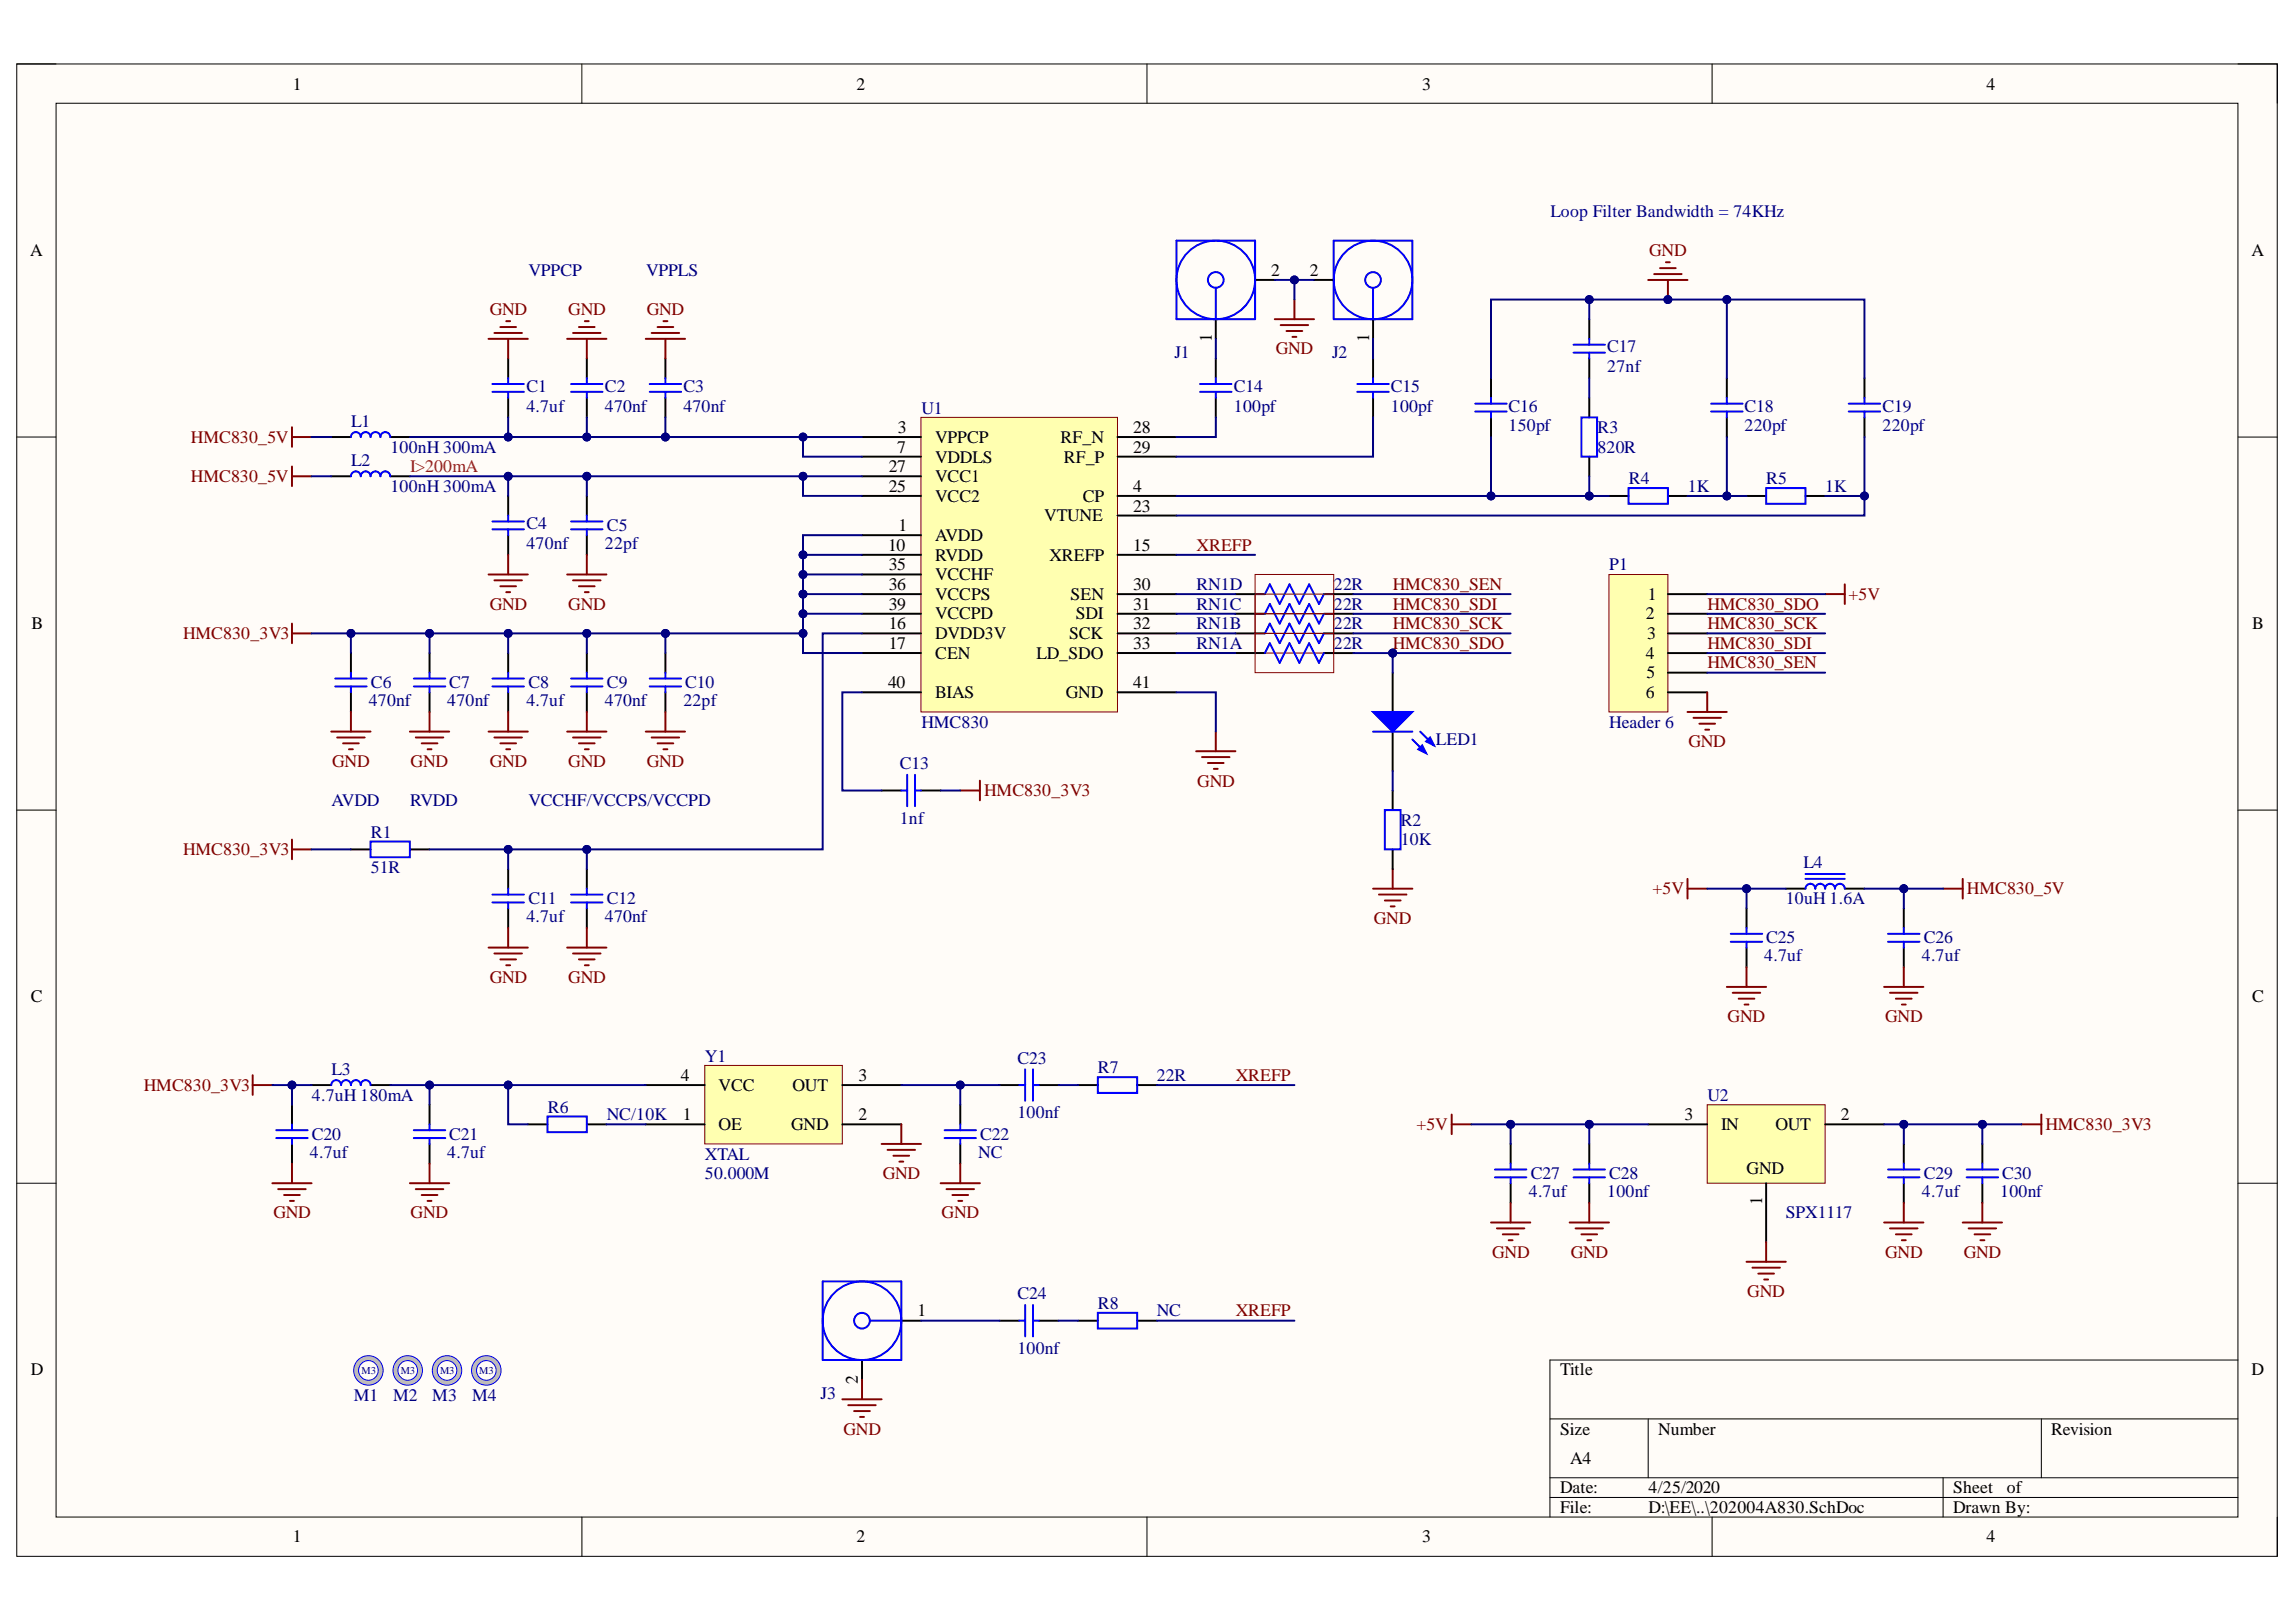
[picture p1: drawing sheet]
<svg xmlns="http://www.w3.org/2000/svg" width="297mm" height="210mm" viewBox="0 0 297 210" stroke-linecap="round" stroke-linejoin="round" font-family="sans-serif">
<defs><g id="words">
<g font-size="2.3">
<text x="37.9" y="11.6">1</text>
<text x="110.8" y="11.6">2</text>
<text x="184" y="11.6">3</text>
<text x="257" y="11.6">4</text>
<text x="3.9" y="33.1">A</text>
<text x="164.5" y="35.7">2</text>
<text x="169.5" y="35.7">2</text>
<text x="291.3" y="33.1">A</text>
<text x="156.8" y="44.2" transform="rotate(-90 156.8 44.2)">1</text>
<text x="177.1" y="44.2" transform="rotate(-90 177.1 44.2)">1</text>
<text x="116.1" y="58.6">7</text>
<text x="116.2" y="56.1">3</text>
<text x="121" y="57.3">VPPCP</text>
<text x="121" y="59.9">VDDLS</text>
<text x="137.2" y="57.3">RF_N</text>
<text x="137.6" y="59.9">RF_P</text>
<text x="146.6" y="56.1">28</text>
<text x="146.6" y="58.6">29</text>
<text x="115" y="63.7">25</text>
<text x="115" y="61.1">27</text>
<text x="121" y="64.9">VCC2</text>
<text x="121" y="62.4">VCC1</text>
<text x="140.1" y="64.9">CP</text>
<text x="146.6" y="63.7">4</text>
<text x="114.9" y="71.3">10</text>
<text x="116.2" y="68.7">1</text>
<text x="121" y="70">AVDD</text>
<text x="135.1" y="67.5">VTUNE</text>
<text x="146.6" y="66.2">23</text>
<text x="146.6" y="71.3">15</text>
<text x="115" y="73.8">35</text>
<text x="115" y="76.3">36</text>
<text x="121" y="72.5">RVDD</text>
<text x="121" y="75.1">VCCHF</text>
<text x="121" y="77.6">VCCPS</text>
<text x="135.8" y="72.5">XREFP</text>
<text x="138.5" y="77.6">SEN</text>
<text x="146.6" y="76.3">30</text>
<text x="213.2" y="77.6">1</text>
<text x="4.1" y="81.4">B</text>
<text x="115" y="81.4">16</text>
<text x="115" y="84">17</text>
<text x="115" y="78.9">39</text>
<text x="121" y="82.7">DVDD3V</text>
<text x="121" y="80.1">VCCPD</text>
<text x="138.3" y="82.7">SCK</text>
<text x="139.2" y="80.1">SDI</text>
<text x="146.6" y="78.9">31</text>
<text x="146.6" y="81.4">32</text>
<text x="146.6" y="84">33</text>
<text x="212.9" y="80.1">2</text>
<text x="213.1" y="82.7">3</text>
<text x="291.4" y="81.4">B</text>
<text x="114.9" y="89">40</text>
<text x="121" y="85.2">CEN</text>
<text x="134.1" y="85.2">LD_SDO</text>
<text x="146.6" y="89">41</text>
<text x="212.9" y="85.2">4</text>
<text x="213" y="87.8">5</text>
<text x="121" y="90.3">BIAS</text>
<text x="137.9" y="90.3">GND</text>
<text x="212.9" y="90.3">6</text>
<text x="4" y="129.7">C</text>
<text x="291.4" y="129.7">C</text>
<text x="88.1" y="139.9">4</text>
<text x="93" y="141.2">VCC</text>
<text x="102.5" y="141.2">OUT</text>
<text x="111.1" y="139.9">3</text>
<text x="88.3" y="145">1</text>
<text x="93" y="146.3">OE</text>
<text x="102.4" y="146.3">GND</text>
<text x="111.1" y="145">2</text>
<text x="217.9" y="145">3</text>
<text x="222.7" y="146.3">IN</text>
<text x="229.7" y="146.3">OUT</text>
<text x="238.1" y="145">2</text>
<text x="226" y="151.9">GND</text>
<text x="228" y="156" transform="rotate(-90 228 156)">1</text>
<text x="118.7" y="170.4">1</text>
<text x="4" y="178">D</text>
<text x="111" y="179.1" transform="rotate(-90 111 179.1)">2</text>
<text x="201.9" y="178">Title</text>
<text x="291.3" y="178">D</text>
<text x="201.9" y="185.7">Size</text>
<text x="214.5" y="185.7">Number</text>
<text x="265.4" y="185.7">Revision</text>
<text x="203.1" y="189.5">A4</text>
<text x="201.9" y="193.3">Date:</text>
<text x="201.9" y="195.8">File:</text>
<text x="213.3" y="193.3">4/25/2020</text>
<text x="213.3" y="195.8">D:\EE\..\202004A830.SchDoc</text>
<text x="252.7" y="193.3">Sheet</text>
<text x="252.7" y="195.8">Drawn By:</text>
<text x="259.6" y="193.3">of</text>
<text x="37.9" y="199.6">1</text>
<text x="110.8" y="199.6">2</text>
<text x="184" y="199.6">3</text>
<text x="257" y="199.6">4</text>
</g>
<g font-size="2.3" fill="#000080">
<text x="200.6" y="28.1">Loop Filter Bandwidth = 74KHz</text>
<text x="68.4" y="35.7">VPPCP</text>
<text x="83.6" y="35.7">VPPLS</text>
<text x="151.9" y="46.3">J1</text>
<text x="172.3" y="46.3">J2</text>
<text x="207.9" y="45.6">C17</text>
<text x="68.1" y="53.3">4.7uf</text>
<text x="68.1" y="50.7">C1</text>
<text x="78.3" y="53.3">470nf</text>
<text x="78.3" y="50.7">C2</text>
<text x="88.4" y="53.3">470nf</text>
<text x="88.4" y="50.7">C3</text>
<text x="119.2" y="53.5">U1</text>
<text x="159.6" y="53.3">100pf</text>
<text x="159.6" y="50.7">C14</text>
<text x="179.9" y="53.3">100pf</text>
<text x="179.9" y="50.7">C15</text>
<text x="195.2" y="53.3">C16</text>
<text x="207.9" y="48.1">27nf</text>
<text x="225.7" y="53.3">C18</text>
<text x="243.6" y="53.3">C19</text>
<text x="45.4" y="55.3">L1</text>
<text x="50.5" y="58.6">100nH 300mA</text>
<text x="195.2" y="55.8">150pf</text>
<text x="206.7" y="58.6">820R</text>
<text x="206.7" y="56.1">R3</text>
<text x="225.7" y="55.8">220pf</text>
<text x="243.6" y="55.8">220pf</text>
<text x="45.4" y="60.4">L2</text>
<text x="50.5" y="63.7">100nH 300mA</text>
<text x="210.7" y="62.6">R4</text>
<text x="218.3" y="63.7">1K</text>
<text x="228.5" y="62.6">R5</text>
<text x="236.1" y="63.7">1K</text>
<text x="68.1" y="71">470nf</text>
<text x="68.1" y="68.5">C4</text>
<text x="78.3" y="71">22pf</text>
<text x="78.5" y="68.7">C5</text>
<text x="154.8" y="76.3">RN1D</text>
<text x="172.6" y="76.3">22R</text>
<text x="208.2" y="73.8">P1</text>
<text x="154.8" y="78.9">RN1C</text>
<text x="154.8" y="81.4">RN1B</text>
<text x="154.8" y="84">RN1A</text>
<text x="172.6" y="78.9">22R</text>
<text x="172.6" y="81.4">22R</text>
<text x="172.6" y="84">22R</text>
<text x="48" y="89">C6</text>
<text x="58.1" y="89">C7</text>
<text x="68.4" y="89">C8</text>
<text x="78.5" y="89">C9</text>
<text x="88.7" y="89">C10</text>
<text x="47.7" y="91.3">470nf</text>
<text x="57.9" y="91.3">470nf</text>
<text x="68.1" y="91.3">4.7uf</text>
<text x="78.3" y="91.3">470nf</text>
<text x="88.4" y="91.3">22pf</text>
<text x="119.2" y="94.2">HMC830</text>
<text x="208.2" y="94.2">Header 6</text>
<text x="116.4" y="99.5">C13</text>
<text x="185.8" y="96.5">LED1</text>
<text x="42.9" y="104.3">AVDD</text>
<text x="53" y="104.3">RVDD</text>
<text x="68.4" y="104.3">VCCHF/VCCPS/VCCPD</text>
<text x="116.4" y="106.6">1nf</text>
<text x="181.2" y="106.9">R2</text>
<text x="48" y="113">51R</text>
<text x="48" y="108.4">R1</text>
<text x="181.2" y="109.4">10K</text>
<text x="233.3" y="112.3">L4</text>
<text x="68.1" y="119.3">4.7uf</text>
<text x="68.4" y="117">C11</text>
<text x="78.3" y="119.3">470nf</text>
<text x="78.5" y="117">C12</text>
<text x="231" y="117">10uH 1.6A</text>
<text x="228.2" y="124.4">4.7uf</text>
<text x="228.5" y="122.1">C25</text>
<text x="248.6" y="124.4">4.7uf</text>
<text x="248.9" y="122.1">C26</text>
<text x="91.2" y="137.4">Y1</text>
<text x="131.6" y="137.6">C23</text>
<text x="40.4" y="142.5">4.7uH 180mA</text>
<text x="42.9" y="139.2">L3</text>
<text x="70.9" y="144">R6</text>
<text x="142" y="138.9">R7</text>
<text x="149.7" y="139.9">22R</text>
<text x="220.9" y="142.5">U2</text>
<text x="40.1" y="149.8">4.7uf</text>
<text x="40.4" y="147.5">C20</text>
<text x="57.9" y="149.8">4.7uf</text>
<text x="58.1" y="147.5">C21</text>
<text x="78.5" y="145">NC/10K</text>
<text x="126.6" y="149.8">NC</text>
<text x="126.8" y="147.5">C22</text>
<text x="131.6" y="144.7">100nf</text>
<text x="91.2" y="152.6">50.000M</text>
<text x="91.2" y="150.1">XTAL</text>
<text x="197.8" y="154.9">4.7uf</text>
<text x="198" y="152.6">C27</text>
<text x="207.9" y="154.9">100nf</text>
<text x="208.2" y="152.6">C28</text>
<text x="248.6" y="154.9">4.7uf</text>
<text x="248.9" y="152.6">C29</text>
<text x="258.8" y="154.9">100nf</text>
<text x="259" y="152.6">C30</text>
<text x="231" y="157.7">SPX1117</text>
<text x="131.6" y="168.1">C24</text>
<text x="142" y="169.3">R8</text>
<text x="149.7" y="170.4">NC</text>
<text x="131.6" y="175.2">100nf</text>
<text x="45.8" y="181.3">M1</text>
<text x="50.8" y="181.3">M2</text>
<text x="55.9" y="181.3">M3</text>
<text x="61.1" y="181.3">M4</text>
<text x="106.2" y="181.1">J3</text>
</g>
<g font-size="2.3" fill="#800000">
<text x="213.4" y="33.1">GND</text>
<text x="63.4" y="40.8">GND</text>
<text x="73.5" y="40.8">GND</text>
<text x="83.7" y="40.8">GND</text>
<text x="165.1" y="45.8">GND</text>
<text x="24.7" y="57.3">HMC830_5V</text>
<text x="24.7" y="62.4">HMC830_5V</text>
<text x="154.8" y="71.3">XREFP</text>
<text x="180.2" y="76.3">HMC830_SEN</text>
<text x="239.2" y="77.6">+5V</text>
<text x="23.7" y="82.7">HMC830_3V3</text>
<text x="63.4" y="78.9">GND</text>
<text x="73.5" y="78.9">GND</text>
<text x="180.2" y="78.9">HMC830_SDI</text>
<text x="180.2" y="81.4">HMC830_SCK</text>
<text x="180.2" y="84">HMC830_SDO</text>
<text x="220.9" y="78.9">HMC830_SDO</text>
<text x="220.9" y="81.4">HMC830_SCK</text>
<text x="220.9" y="84">HMC830_SDI</text>
<text x="220.9" y="86.5">HMC830_SEN</text>
<text x="43" y="99.3">GND</text>
<text x="53.1" y="99.3">GND</text>
<text x="63.4" y="99.3">GND</text>
<text x="73.5" y="99.3">GND</text>
<text x="83.7" y="99.3">GND</text>
<text x="154.9" y="101.8">GND</text>
<text x="218.4" y="96.7">GND</text>
<text x="127.3" y="103.1">HMC830_3V3</text>
<text x="23.7" y="110.7">HMC830_3V3</text>
<text x="177.7" y="119.5">GND</text>
<text x="213.8" y="115.7">+5V</text>
<text x="254.5" y="115.7">HMC830_5V</text>
<text x="63.4" y="127.2">GND</text>
<text x="73.5" y="127.2">GND</text>
<text x="223.5" y="132.2">GND</text>
<text x="243.9" y="132.2">GND</text>
<text x="18.6" y="141.2">HMC830_3V3</text>
<text x="159.9" y="139.9">XREFP</text>
<text x="183.2" y="146.3">+5V</text>
<text x="264.6" y="146.3">HMC830_3V3</text>
<text x="114.2" y="152.6">GND</text>
<text x="35.4" y="157.7">GND</text>
<text x="53.1" y="157.7">GND</text>
<text x="121.8" y="157.7">GND</text>
<text x="193.1" y="162.7">GND</text>
<text x="203.2" y="162.7">GND</text>
<text x="226" y="167.8">GND</text>
<text x="243.9" y="162.7">GND</text>
<text x="254" y="162.7">GND</text>
<text x="159.9" y="170.4">XREFP</text>
<text x="109.1" y="185.7">GND</text>
</g>
<text font-size="2.3" fill="#f00" x="53" y="61.1">I&gt;200mA</text>
<g font-size="1.4" fill="#000080">
<text x="46.8" y="177.8">M3</text>
<text x="51.9" y="177.8">M3</text>
<text x="56.9" y="177.8">M3</text>
<text x="62" y="177.8">M3</text>
</g>
</g></defs>
<path d="M2.2 8.3h292.4v193.1h-292.4z" fill-rule="evenodd" fill="#fffcf8"/>
<path d="M2.2 8.3h292.4v193.1h-292.4z" fill="none" stroke="#000" stroke-width=".13"/>
<path d="M7.3 13.4h282.2v182.9h-282.2z" fill-rule="evenodd" fill="#fffcf8"/>
<g fill="none" stroke="#000" stroke-width=".13">
<path d="M2.2 8.3h5.1M7.3 13.4h282.2v182.9h-282.2zM75.3 8.3v5.1M148.4 8.3v5.1M221.5 8.3v5.1M289.5 8.3h5.1v5.1M2.2 56.6h5.1M289.5 56.6h5.1M2.2 104.8h5.1M289.5 104.8h5.1M2.2 153.1h5.1M289.5 153.1h5.1"/>
<path d="M289.5 176h-89v20.3M75.3 196.3v5.1M148.4 196.3v5.1M200.5 183.6h89M200.5 191.2h89M200.5 193.8h89M213.2 183.6v7.6M221.5 196.3v5.1M251.4 191.2v5.1M264.1 183.6v7.6M294.6 196.3v5.1"/>
</g>
<g fill="none" stroke="#000" stroke-width=".25">
<path d="M162.4 36.2h2.5M170 36.2h2.5M42.9 56.6h2.5M50.5 56.6h2.5M65.7 46.4v2.5M65.7 51.5v2.5M75.9 46.4v2.5M75.9 51.5v2.5M86.1 46.4v2.5M86.1 51.5v2.5M157.3 41.3v2.5M157.3 46.4v2.5"/>
<path d="M157.3 51.5v2.5M177.6 41.3v2.5M177.6 46.4v2.5M177.6 51.5v2.5M42.9 61.6h2.5M50.5 61.6h2.5M65.7 64.2v2.5M65.7 69.3v2.5M75.9 64.2v2.5M75.9 69.3v2.5M45.4 84.5v2.6M45.4 89.6v2.5"/>
<path d="M55.6 84.5v2.6M55.6 89.6v2.5M65.7 84.5v2.6M65.7 89.6v2.5M75.9 84.5v2.6M75.9 89.6v2.5M86.1 84.5v2.6M86.1 89.6v2.5M180.2 87.1v5M180.2 94.7v5.1M45.4 109.9h2.5M53 109.9h2.6"/>
<path d="M65.7 112.5v2.5M65.7 117.5v2.6M75.9 112.5v2.5M75.9 117.5v2.6M114.1 102.3h2.5M119.1 102.3h2.6M180.2 102.3v2.5M180.2 109.9v2.6"/>
</g>
<g fill="none" stroke="#00f" stroke-width=".25">
<path d="M152.2 31.1h10.2v10.2h-10.2zM157.3 37.2v4.1M172.5 31.1h10.2v10.2h-10.2zM177.6 37.2v4.1M45.4 56.6a.64 .64 0 0 1 .6-.7 .64 .64 0 0 1 .7 .7 .63 .63 0 0 1 .6-.7 .63 .63 0 0 1 .6 .7 .64 .64 0 0 1 .7-.7 .64 .64 0 0 1 .6 .7 .63 .63 0 0 1 .6-.7 .63 .63 0 0 1 .7 .7M63.7 50.7h4.1M63.7 49.7h4.1M65.7 48.9v.8M65.7 50.7v.8M73.9 50.7h4M73.9 49.7h4M75.9 48.9v.8"/>
<path d="M75.9 50.7v.8M84.1 50.7h4M84.1 49.7h4M86.1 48.9v.8M86.1 50.7v.8M155.3 50.7h4M155.3 49.7h4M157.3 48.9v.8M157.3 50.7v.8M175.6 50.7h4.1M175.6 49.7h4.1M177.6 48.9v.8"/>
<path d="M177.6 50.7v.8M45.4 61.6a.64 .64 0 0 1 .6-.6 .64 .64 0 0 1 .7 .6 .63 .63 0 0 1 .6-.6 .63 .63 0 0 1 .6 .6 .64 .64 0 0 1 .7-.6 .64 .64 0 0 1 .6 .6 .63 .63 0 0 1 .6-.6 .63 .63 0 0 1 .7 .6M63.7 67.5h4.1M63.7 68.5h4.1M65.7 66.7v.8M65.7 68.5v.8M73.9 67.5h4M73.9 68.5h4M75.9 66.7v.8M75.9 68.5v.8M43.4 87.8h4M43.4 88.8h4"/>
<path d="M45.4 87.1v.7M45.4 88.8v.8M53.5 87.8h4.1M53.5 88.8h4.1M55.6 87.1v.7M55.6 88.8v.8M63.7 87.8h4.1M63.7 88.8h4.1M65.7 87.1v.7M65.7 88.8v.8M73.9 87.8h4M73.9 88.8h4"/>
<path d="M75.9 87.1v.7M75.9 88.8v.8M84.1 87.8h4M84.1 88.8h4M86.1 87.1v.7M86.1 88.8v.8M47.9 108.9h5.1v2h-5.1zM63.7 115.8h4.1M63.7 116.8h4.1M65.7 115v.8M65.7 116.8v.7M73.9 115.8h4"/>
<path d="M73.9 116.8h4M75.9 115v.8M75.9 116.8v.7M116.6 102.3h.8M117.4 100.3v4M118.4 100.3v4M118.4 102.3h.7M179.2 104.8h2v5.1h-2z"/>
<circle cx="157.3" cy="36.2" r="1.02"/>
<circle cx="157.3" cy="36.2" r="5.1"/>
<circle cx="177.6" cy="36.2" r="5.1"/>
<circle cx="177.6" cy="36.2" r="1.01"/>
</g>
<g fill="none" stroke="#800000" stroke-width=".25">
<path d="M167.5 38.8v2.5M37.8 55.3v2.5M37.8 56.6h2.5M63.2 43.8h5.1M64 43.1h3.5M64.7 42.3h2.1M65.5 41.6h.5M65.7 43.8v2.6M73.4 43.8h5.1M74.1 43.1h3.6M74.9 42.3h2M75.7 41.6h.5"/>
<path d="M75.9 43.8v2.6M83.5 43.8h5.1M84.3 43.1h3.6M85.1 42.3h2M85.8 41.6h.5M86.1 43.8v2.6M164.9 41.3h5.1M165.7 42.1h3.5M166.4 42.8h2.1M167.2 43.6h.5M37.8 60.4v2.5M37.8 61.6h2.5"/>
<path d="M63.2 74.3h5.1M64 75.1h3.5M64.7 75.9h2.1M65.5 76.6h.5M65.7 71.8v2.5M73.4 74.3h5.1M74.1 75.1h3.6M74.9 75.9h2M75.7 76.6h.5M75.9 71.8v2.5M37.8 80.7v2.5M37.8 82h2.5"/>
<path d="M42.9 94.7h5M43.6 95.4h3.6M44.4 96.2h2M45.1 97h.6M45.4 92.1v2.6M53 94.7h5.1M53.8 95.4h3.6M54.6 96.2h2M55.3 97h.5M55.6 92.1v2.6M63.2 94.7h5.1M64 95.4h3.5"/>
<path d="M64.7 96.2h2.1M65.5 97h.5M65.7 92.1v2.6M73.4 94.7h5.1M74.1 95.4h3.6M74.9 96.2h2M75.7 97h.5M75.9 92.1v2.6M83.5 94.7h5.1M84.3 95.4h3.6M85.1 96.2h2M85.8 97h.5"/>
<path d="M86.1 92.1v2.6M154.7 97.2h5.1M155.5 98h3.6M156.3 98.7h2M157 99.5h.5M157.3 94.7v2.5M37.8 108.7v2.5M37.8 109.9h2.5M124.2 102.3h2.6M126.8 101v2.6M177.6 115h5.1M178.4 115.8h3.6"/>
<path d="M179.2 116.5h2M179.9 117.3h.5M180.2 112.5v2.5M63.2 122.6h5.1M64 123.4h3.5M64.7 124.2h2.1M65.5 124.9h.5M65.7 120.1v2.5M73.4 122.6h5.1M74.1 123.4h3.6M74.9 124.2h2M75.7 124.9h.5"/>
<path d="M75.9 120.1v2.5"/>
</g>
<path d="M177.6 92.1h5.1l-2.5 2.6z" fill="#00f"/>
<path d="M177.6 92.1h5.1l-2.5 2.6zM182.7 95.7l1.8 1.8M183.7 94.7l1.8 1.8" fill="none" stroke="#00f" stroke-width=".25"/>
<path d="M183.5 97l.5-.5 .5 1z" fill="#00f"/>
<path d="M183.5 97l.5-.5 .5 1z" fill="none" stroke="#00f" stroke-width=".25"/>
<path d="M184.5 95.9l.5-.5 .5 1.1z" fill="#00f"/>
<path d="M190.9 52.2h4M190.9 53.3h4M192.9 51.5v.7M192.9 53.3v.7M203.6 44.6h4M203.6 45.6h4M204.6 54h2v5.1h-2zM205.6 43.8v.8M205.6 45.6v.8M177.6 94.7h5.1M184.5 95.9l.5-.5 .5 1.1z" fill="none" stroke="#00f" stroke-width=".25"/>
<path d="M192.9 48.9v2.6M192.9 54v2.6M205.6 41.3v2.5M205.6 46.4v2.5M205.6 51.5v2.5M205.6 59.1v2.5" fill="none" stroke="#000" stroke-width=".25"/>
<path d="M213.2 36.2h5.1M214 35.5h3.6M214.8 34.7h2M215.5 33.9h.5M215.8 36.2v2.6" fill="none" stroke="#800000" stroke-width=".25"/>
<circle cx="215.8" cy="38.8" r=".51" fill="#000080"/>
<circle cx="215.8" cy="38.8" r=".51" fill="none" stroke="#000080" stroke-width=".13"/>
<path d="M223.4 48.9v2.6M223.4 54v2.6M241.2 48.9v2.6M241.2 54v2.6M208.2 64.2h2.5M215.8 64.2h2.5M226 64.2h2.5M233.6 64.2h2.5" fill="none" stroke="#000" stroke-width=".25"/>
<path d="M221.4 52.2h4M221.4 53.3h4M223.4 51.5v.7M223.4 53.3v.7M239.2 52.2h4M239.2 53.3h4M241.2 51.5v.7M241.2 53.3v.7M210.7 63.2h5.1v2h-5.1zM228.5 63.2h5.1v2h-5.1z" fill="none" stroke="#00f" stroke-width=".25"/>
<path d="M218.3 115h2.6M218.3 113.7v2.6M251.4 115h2.5M253.9 113.7v2.6" fill="none" stroke="#800000" stroke-width=".25"/>
<path d="M91.2 137.9h17.8v10.1h-17.8z" fill-rule="evenodd" fill="#ffffb0"/>
<path d="M91.2 137.9h17.8v10.1h-17.8z" fill="none" stroke="#800000" stroke-width=".13"/>
<g fill="none" stroke="#000" stroke-width=".25">
<path d="M226 117.5v2.6M231 115h2.6M238.7 115h2.5M246.3 117.5v2.6M226 122.6v2.6M246.3 122.6v2.6M37.8 143v2.5M37.8 148v2.6M40.3 140.4h2.6M47.9 140.4h2.6M55.6 143v2.5M55.6 148v2.6"/>
<path d="M68.3 145.5h2.5M75.9 145.5h2.6M83.5 145.5h7.7M83.5 140.4h7.7M109 145.5h7.6M109 140.4h7.6M124.2 143v2.5M124.2 148v2.6M129.3 140.4h2.6M134.4 140.4h2.5M139.5 140.4h2.5M147.1 140.4h2.6"/>
<path d="M111.5 176v2.5M116.6 170.9h2.5M129.3 170.9h2.6M134.4 170.9h2.5M139.5 170.9h2.5M147.1 170.9h2.6"/>
</g>
<g fill="none" stroke="#800000" stroke-width=".25">
<path d="M223.4 127.7h5.1M224.2 128.5h3.5M224.9 129.2h2.1M225.7 130h.5M226 125.2v2.5M243.7 127.7h5.1M244.5 128.5h3.6M245.3 129.2h2M246 130h.6M246.3 125.2v2.5M35.2 153.1h5.1M36 153.9h3.5"/>
<path d="M36.8 154.6h2M37.5 155.4h.5M37.8 150.6v2.5M53 153.1h5.1M53.8 153.9h3.6M54.6 154.6h2M55.3 155.4h.5M55.6 150.6v2.5M114.1 148h5M114.8 148.8h3.6M115.6 149.6h2M116.3 150.3h.6"/>
<path d="M116.6 145.5v2.5M121.7 153.1h5.1M122.5 153.9h3.5M123.2 154.6h2M124 155.4h.5M124.2 150.6v2.5M187.8 144.2v2.6M187.8 145.5h2.5M111.5 178.5v2.6M109 181.1h5.1M109.7 181.8h3.6M110.5 182.6h2"/>
<path d="M111.3 183.4h.5"/>
</g>
<g fill="none" stroke="#00f" stroke-width=".25">
<path d="M233.6 115a.63 .63 0 0 1 .6-.6 .63 .63 0 0 1 .6 .6 .64 .64 0 0 1 .7-.6 .64 .64 0 0 1 .6 .6 .63 .63 0 0 1 .7-.6 .63 .63 0 0 1 .6 .6 .63 .63 0 0 1 .6-.6 .63 .63 0 0 1 .7 .6M233.6 113.7h5.1M233.6 113.1h5.1M132.6 138.4v4M133.6 138.4v4M142 139.4h5.1v2h-5.1zM223.9 120.8h4.1M223.9 121.9h4.1M226 120.1v.7M226 121.9v.7M244.3 120.8h4M244.3 121.9h4"/>
<path d="M246.3 120.1v.7M246.3 121.9v.7M35.7 146.3h4.1M35.7 147.3h4.1M37.8 145.5v.8M37.8 147.3v.7M42.9 140.4a.64 .64 0 0 1 .6-.6 .64 .64 0 0 1 .6 .6 .63 .63 0 0 1 .7-.6 .63 .63 0 0 1 .6 .6 .64 .64 0 0 1 .6-.6 .64 .64 0 0 1 .7 .6 .63 .63 0 0 1 .6-.6 .63 .63 0 0 1 .6 .6M53.5 146.3h4.1M53.5 147.3h4.1M55.6 145.5v.8M55.6 147.3v.7M70.8 144.5h5.1v2h-5.1z"/>
<path d="M122.2 146.3h4.1M122.2 147.3h4.1M124.2 145.5v.8M124.2 147.3v.7M131.9 140.4h.7M133.6 140.4h.8M106.4 165.8h10.2v10.2h-10.2zM112.5 170.9h4.1M131.9 170.9h.7M132.6 168.9v4M133.6 170.9h.8M133.6 168.9v4"/>
<path d="M142 169.9h5.1v2h-5.1z"/>
<circle cx="111.5" cy="170.9" r="1.02"/>
<circle cx="111.5" cy="170.9" r="5.1"/>
</g>
<path d="M220.9 143h15.2v10.1h-15.2z" fill-rule="evenodd" fill="#ffffb0"/>
<path d="M220.9 143h15.2v10.1h-15.2z" fill="none" stroke="#800000" stroke-width=".13"/>
<path d="M195.4 148v2.6M195.4 153.1v2.6M205.6 148v2.6M205.6 153.1v2.6M213.2 145.5h7.7M228.5 153.1v7.7M236.1 145.5h7.6M246.3 148v2.6M246.3 153.1v2.6M256.5 148v2.6M256.5 153.1v2.6" fill="none" stroke="#000" stroke-width=".25"/>
<g fill="none" stroke="#800000" stroke-width=".25">
<path d="M32.7 139.1v2.6M32.7 140.4h2.5M192.9 158.2h5.1M193.7 159h3.5M194.4 159.7h2M195.4 155.7v2.5M203.1 158.2h5.1M203.8 159h3.6M204.6 159.7h2M205.6 155.7v2.5M243.7 158.2h5.1M244.5 159h3.6"/>
<path d="M245.3 159.7h2M246.3 155.7v2.5M253.9 158.2h5.1M254.7 159h3.5M255.4 159.7h2.1M256.5 155.7v2.5M261.5 145.5h2.6M264.1 144.2v2.6M195.2 160.5h.5M205.4 160.5h.5M226 163.3h5M226.7 164h3.6"/>
<path d="M227.5 164.8h2M228.2 165.6h.5M228.5 160.8v2.5M246 160.5h.6M256.2 160.5h.5"/>
</g>
<g fill="none" stroke="#00f" stroke-width=".25">
<path d="M193.4 151.3h4.1M193.4 152.4h4.1M195.4 150.6v.7M195.4 152.4v.7M203.6 151.3h4M203.6 152.4h4M205.6 150.6v.7M205.6 152.4v.7M244.3 151.3h4M244.3 152.4h4M246.3 150.6v.7M246.3 152.4v.7"/>
<path d="M254.4 151.3h4.1M254.4 152.4h4.1M256.5 150.6v.7M256.5 152.4v.7"/>
</g>
<path d="M119.1 54h25.5v38.1h-25.5z" fill-rule="evenodd" fill="#ffffb0"/>
<path d="M119.1 54h25.5v38.1h-25.5zM162.4 74.3h10.1v5.1h-10.1zM162.4 76.9h10.1v5.1h-10.1zM162.4 79.4h10.1v5.1h-10.1zM162.4 82h10.1v5.1h-10.1z" fill="none" stroke="#800000" stroke-width=".13"/>
<g fill="none" stroke="#000" stroke-width=".25">
<path d="M111.5 56.6h7.6M111.5 59.1h7.6M144.6 56.6h7.6M144.6 59.1h7.6M111.5 64.2h7.6M111.5 61.6h7.6M111.5 69.3h7.6M111.5 71.8h7.6M111.5 74.3h7.6M111.5 76.9h7.6M111.5 79.4h7.6M144.6 64.2h7.6"/>
<path d="M144.6 71.8h7.6M144.6 76.9h7.6M144.6 79.4h7.6M144.6 66.7h7.6M159.8 76.9h3.8M159.8 79.4h3.8M171.3 76.9h3.8M171.3 79.4h3.8M111.5 82h7.6M111.5 84.5h7.6M111.5 89.6h7.6M144.6 82h7.6"/>
<path d="M144.6 84.5h7.6M144.6 89.6h7.6M159.8 82h3.8M159.8 84.5h3.8M171.3 82h3.8M171.3 84.5h3.8"/>
</g>
<path d="M163.6 76.9l.7-1.3 1.3 2.6 1.2-2.6 1.3 2.6 1.3-2.6 1.2 2.6 .7-1.3M163.6 79.4l.7-1.2 1.3 2.5 1.2-2.5 1.3 2.5 1.3-2.5 1.2 2.5 .7-1.3M163.6 84.5l.7-1.3 1.3 2.6 1.2-2.6 1.3 2.6 1.3-2.6 1.2 2.6 .7-1.3M163.6 82l.7-1.3 1.3 2.5 1.2-2.5 1.3 2.5 1.3-2.5 1.2 2.5 .7-1.2" fill="none" stroke="#00f" stroke-width=".25"/>
<path d="M208.2 74.3h7.6v17.8h-7.6z" fill-rule="evenodd" fill="#ffffb0"/>
<path d="M208.2 74.3h7.6v17.8h-7.6z" fill="none" stroke="#800000" stroke-width=".13"/>
<path d="M215.8 76.9h5.1M215.8 79.4h5.1M215.8 82h5.1M215.8 84.5h5.1M215.8 87.1h5.1M215.8 89.6h5.1" fill="none" stroke="#000" stroke-width=".25"/>
<path d="M236.1 76.9h2.6M238.7 75.6v2.6M218.3 92.1h5.1M219.1 92.9h3.5M219.9 93.7h2M220.6 94.4h.5M220.9 89.6v2.5" fill="none" stroke="#800000" stroke-width=".25"/>
<circle cx="180.2" cy="84.5" r=".51" fill="#000080"/>
<circle cx="180.2" cy="84.5" r=".51" fill="none" stroke="#000080" stroke-width=".13"/>
<path d="M40.3 61.6h2.6M65.7 61.6v2.6" fill="none" stroke="#000080" stroke-width=".25"/>
<circle cx="65.7" cy="61.6" r=".51" fill="#000080"/>
<circle cx="65.7" cy="61.6" r=".51" fill="none" stroke="#000080" stroke-width=".13"/>
<path d="M75.9 61.6v2.6" fill="none" stroke="#000080" stroke-width=".25"/>
<circle cx="75.9" cy="61.6" r=".51" fill="#000080"/>
<circle cx="75.9" cy="61.6" r=".51" fill="none" stroke="#000080" stroke-width=".13"/>
<path d="M40.3 56.6h2.6M65.7 54v2.6" fill="none" stroke="#000080" stroke-width=".25"/>
<circle cx="65.7" cy="56.6" r=".51" fill="#000080"/>
<circle cx="65.7" cy="56.6" r=".51" fill="none" stroke="#000080" stroke-width=".13"/>
<path d="M75.9 54v2.6" fill="none" stroke="#000080" stroke-width=".25"/>
<circle cx="75.9" cy="56.6" r=".51" fill="#000080"/>
<circle cx="75.9" cy="56.6" r=".51" fill="none" stroke="#000080" stroke-width=".13"/>
<path d="M103.9 56.6v2.5h7.6" fill="none" stroke="#000080" stroke-width=".25"/>
<circle cx="103.9" cy="56.6" r=".51" fill="#000080"/>
<circle cx="103.9" cy="56.6" r=".51" fill="none" stroke="#000080" stroke-width=".13"/>
<path d="M103.9 61.6v2.6h7.6" fill="none" stroke="#000080" stroke-width=".25"/>
<circle cx="103.9" cy="61.6" r=".51" fill="#000080"/>
<circle cx="103.9" cy="61.6" r=".51" fill="none" stroke="#000080" stroke-width=".13"/>
<path d="M45.4 82v2.5" fill="none" stroke="#000080" stroke-width=".25"/>
<circle cx="45.4" cy="82" r=".51" fill="#000080"/>
<circle cx="45.4" cy="82" r=".51" fill="none" stroke="#000080" stroke-width=".13"/>
<path d="M55.6 82v2.5" fill="none" stroke="#000080" stroke-width=".25"/>
<circle cx="55.6" cy="82" r=".51" fill="#000080"/>
<circle cx="55.6" cy="82" r=".51" fill="none" stroke="#000080" stroke-width=".13"/>
<path d="M65.7 82v2.5" fill="none" stroke="#000080" stroke-width=".25"/>
<circle cx="65.7" cy="82" r=".51" fill="#000080"/>
<circle cx="65.7" cy="82" r=".51" fill="none" stroke="#000080" stroke-width=".13"/>
<path d="M75.9 82v2.5" fill="none" stroke="#000080" stroke-width=".25"/>
<circle cx="75.9" cy="82" r=".51" fill="#000080"/>
<circle cx="75.9" cy="82" r=".51" fill="none" stroke="#000080" stroke-width=".13"/>
<path d="M103.9 79.4h7.6" fill="none" stroke="#000080" stroke-width=".25"/>
<circle cx="103.9" cy="79.4" r=".51" fill="#000080"/>
<circle cx="103.9" cy="79.4" r=".51" fill="none" stroke="#000080" stroke-width=".13"/>
<path d="M103.9 76.9h7.6" fill="none" stroke="#000080" stroke-width=".25"/>
<circle cx="103.9" cy="76.9" r=".51" fill="#000080"/>
<circle cx="103.9" cy="76.9" r=".51" fill="none" stroke="#000080" stroke-width=".13"/>
<path d="M103.9 74.3h7.6" fill="none" stroke="#000080" stroke-width=".25"/>
<circle cx="103.9" cy="74.3" r=".51" fill="#000080"/>
<circle cx="103.9" cy="74.3" r=".51" fill="none" stroke="#000080" stroke-width=".13"/>
<path d="M103.9 71.8h7.6" fill="none" stroke="#000080" stroke-width=".25"/>
<circle cx="103.9" cy="71.8" r=".51" fill="#000080"/>
<circle cx="103.9" cy="71.8" r=".51" fill="none" stroke="#000080" stroke-width=".13"/>
<path d="M40.3 109.9h5.1M65.7 109.9v2.6" fill="none" stroke="#000080" stroke-width=".25"/>
<circle cx="65.7" cy="109.9" r=".51" fill="#000080"/>
<circle cx="65.7" cy="109.9" r=".51" fill="none" stroke="#000080" stroke-width=".13"/>
<path d="M75.9 109.9v2.6" fill="none" stroke="#000080" stroke-width=".25"/>
<circle cx="75.9" cy="109.9" r=".51" fill="#000080"/>
<circle cx="75.9" cy="109.9" r=".51" fill="none" stroke="#000080" stroke-width=".13"/>
<path d="M86.1 82v2.5" fill="none" stroke="#000080" stroke-width=".25"/>
<circle cx="86.1" cy="82" r=".51" fill="#000080"/>
<circle cx="86.1" cy="82" r=".51" fill="none" stroke="#000080" stroke-width=".13"/>
<path d="M86.1 54v2.6" fill="none" stroke="#000080" stroke-width=".25"/>
<circle cx="86.1" cy="56.6" r=".51" fill="#000080"/>
<circle cx="86.1" cy="56.6" r=".51" fill="none" stroke="#000080" stroke-width=".13"/>
<path d="M167.5 36.2v2.6M157.3 54v2.6h-5.1M157.3 43.8v2.6M177.6 54v5.1h-25.4M177.6 43.8v2.6M111.5 89.6h-2.5v12.7h5.1M152.2 89.6h5.1v5.1M121.7 102.3h2.5" fill="none" stroke="#000080" stroke-width=".25"/>
<circle cx="167.5" cy="36.2" r=".51" fill="#000080"/>
<circle cx="167.5" cy="36.2" r=".51" fill="none" stroke="#000080" stroke-width=".13"/>
<path d="M205.6 48.9v2.6M152.2 71.8h10.2M152.2 76.9h7.6M152.2 79.4h7.6M205.6 61.6v2.6M152.2 82h7.6M152.2 84.5h7.6M180.2 99.8v2.5" fill="none" stroke="#000080" stroke-width=".25"/>
<circle cx="205.6" cy="64.2" r=".51" fill="#000080"/>
<circle cx="205.6" cy="64.2" r=".51" fill="none" stroke="#000080" stroke-width=".13"/>
<path d="M192.9 56.6v7.6" fill="none" stroke="#000080" stroke-width=".25"/>
<circle cx="192.9" cy="64.2" r=".51" fill="#000080"/>
<circle cx="192.9" cy="64.2" r=".51" fill="none" stroke="#000080" stroke-width=".13"/>
<path d="M223.4 56.6v7.6" fill="none" stroke="#000080" stroke-width=".25"/>
<circle cx="223.4" cy="64.2" r=".51" fill="#000080"/>
<circle cx="223.4" cy="64.2" r=".51" fill="none" stroke="#000080" stroke-width=".13"/>
<path d="M241.2 56.6v7.6h-5.1" fill="none" stroke="#000080" stroke-width=".25"/>
<circle cx="241.2" cy="64.2" r=".51" fill="#000080"/>
<circle cx="241.2" cy="64.2" r=".51" fill="none" stroke="#000080" stroke-width=".13"/>
<path d="M205.6 41.3v-2.5h-12.7v10.1" fill="none" stroke="#000080" stroke-width=".25"/>
<circle cx="205.6" cy="38.8" r=".51" fill="#000080"/>
<circle cx="205.6" cy="38.8" r=".51" fill="none" stroke="#000080" stroke-width=".13"/>
<path d="M223.4 38.8v10.1" fill="none" stroke="#000080" stroke-width=".25"/>
<circle cx="223.4" cy="38.8" r=".51" fill="#000080"/>
<circle cx="223.4" cy="38.8" r=".51" fill="none" stroke="#000080" stroke-width=".13"/>
<path d="M241.2 64.2v2.5h-89" fill="none" stroke="#000080" stroke-width=".25"/>
<circle cx="241.2" cy="64.2" r=".51" fill="#000080"/>
<circle cx="241.2" cy="64.2" r=".51" fill="none" stroke="#000080" stroke-width=".13"/>
<path d="M37.8 140.4v2.6" fill="none" stroke="#000080" stroke-width=".25"/>
<circle cx="37.8" cy="140.4" r=".51" fill="#000080"/>
<circle cx="37.8" cy="140.4" r=".51" fill="none" stroke="#000080" stroke-width=".13"/>
<path d="M55.6 140.4v2.6" fill="none" stroke="#000080" stroke-width=".25"/>
<circle cx="55.6" cy="140.4" r=".51" fill="#000080"/>
<circle cx="55.6" cy="140.4" r=".51" fill="none" stroke="#000080" stroke-width=".13"/>
<path d="M65.7 140.4v5.1h2.6M78.5 145.5h5" fill="none" stroke="#000080" stroke-width=".25"/>
<circle cx="65.7" cy="140.4" r=".51" fill="#000080"/>
<circle cx="65.7" cy="140.4" r=".51" fill="none" stroke="#000080" stroke-width=".13"/>
<path d="M116.6 140.4h7.6v2.6" fill="none" stroke="#000080" stroke-width=".25"/>
<circle cx="124.2" cy="140.4" r=".51" fill="#000080"/>
<circle cx="124.2" cy="140.4" r=".51" fill="none" stroke="#000080" stroke-width=".13"/>
<path d="M124.2 140.4h5.1" fill="none" stroke="#000080" stroke-width=".25"/>
<circle cx="124.2" cy="140.4" r=".51" fill="#000080"/>
<circle cx="124.2" cy="140.4" r=".51" fill="none" stroke="#000080" stroke-width=".13"/>
<path d="M226 115v2.5M136.9 140.4h2.6M149.7 140.4h17.8M119.1 170.9h10.2M136.9 170.9h2.6M149.7 170.9h17.8" fill="none" stroke="#000080" stroke-width=".25"/>
<circle cx="226" cy="115" r=".51" fill="#000080"/>
<circle cx="226" cy="115" r=".51" fill="none" stroke="#000080" stroke-width=".13"/>
<path d="M246.3 115v2.5" fill="none" stroke="#000080" stroke-width=".25"/>
<circle cx="246.3" cy="115" r=".51" fill="#000080"/>
<circle cx="246.3" cy="115" r=".51" fill="none" stroke="#000080" stroke-width=".13"/>
<path d="M35.2 140.4h5.1" fill="none" stroke="#000080" stroke-width=".25"/>
<circle cx="37.8" cy="140.4" r=".51" fill="#000080"/>
<circle cx="37.8" cy="140.4" r=".51" fill="none" stroke="#000080" stroke-width=".13"/>
<path d="M40.3 82h63.6" fill="none" stroke="#000080" stroke-width=".25"/>
<circle cx="45.4" cy="82" r=".51" fill="#000080"/>
<circle cx="45.4" cy="82" r=".51" fill="none" stroke="#000080" stroke-width=".13"/>
<circle cx="55.6" cy="82" r=".51" fill="#000080"/>
<circle cx="55.6" cy="82" r=".51" fill="none" stroke="#000080" stroke-width=".13"/>
<circle cx="65.7" cy="82" r=".51" fill="#000080"/>
<circle cx="65.7" cy="82" r=".51" fill="none" stroke="#000080" stroke-width=".13"/>
<circle cx="75.9" cy="82" r=".51" fill="#000080"/>
<circle cx="75.9" cy="82" r=".51" fill="none" stroke="#000080" stroke-width=".13"/>
<circle cx="86.1" cy="82" r=".51" fill="#000080"/>
<circle cx="86.1" cy="82" r=".51" fill="none" stroke="#000080" stroke-width=".13"/>
<circle cx="103.9" cy="82" r=".51" fill="#000080"/>
<circle cx="103.9" cy="82" r=".51" fill="none" stroke="#000080" stroke-width=".13"/>
<path d="M50.5 140.4h33" fill="none" stroke="#000080" stroke-width=".25"/>
<circle cx="55.6" cy="140.4" r=".51" fill="#000080"/>
<circle cx="55.6" cy="140.4" r=".51" fill="none" stroke="#000080" stroke-width=".13"/>
<circle cx="65.7" cy="140.4" r=".51" fill="#000080"/>
<circle cx="65.7" cy="140.4" r=".51" fill="none" stroke="#000080" stroke-width=".13"/>
<path d="M53 61.6h58.5" fill="none" stroke="#000080" stroke-width=".25"/>
<circle cx="65.7" cy="61.6" r=".51" fill="#000080"/>
<circle cx="65.7" cy="61.6" r=".51" fill="none" stroke="#000080" stroke-width=".13"/>
<circle cx="75.9" cy="61.6" r=".51" fill="#000080"/>
<circle cx="75.9" cy="61.6" r=".51" fill="none" stroke="#000080" stroke-width=".13"/>
<circle cx="103.9" cy="61.6" r=".51" fill="#000080"/>
<circle cx="103.9" cy="61.6" r=".51" fill="none" stroke="#000080" stroke-width=".13"/>
<path d="M53 56.6h58.5" fill="none" stroke="#000080" stroke-width=".25"/>
<circle cx="65.7" cy="56.6" r=".51" fill="#000080"/>
<circle cx="65.7" cy="56.6" r=".51" fill="none" stroke="#000080" stroke-width=".13"/>
<circle cx="75.9" cy="56.6" r=".51" fill="#000080"/>
<circle cx="75.9" cy="56.6" r=".51" fill="none" stroke="#000080" stroke-width=".13"/>
<circle cx="86.1" cy="56.6" r=".51" fill="#000080"/>
<circle cx="86.1" cy="56.6" r=".51" fill="none" stroke="#000080" stroke-width=".13"/>
<circle cx="103.9" cy="56.6" r=".51" fill="#000080"/>
<circle cx="103.9" cy="56.6" r=".51" fill="none" stroke="#000080" stroke-width=".13"/>
<path d="M111.5 82h-5.1v27.9h-50.8" fill="none" stroke="#000080" stroke-width=".25"/>
<circle cx="65.7" cy="109.9" r=".51" fill="#000080"/>
<circle cx="65.7" cy="109.9" r=".51" fill="none" stroke="#000080" stroke-width=".13"/>
<circle cx="75.9" cy="109.9" r=".51" fill="#000080"/>
<circle cx="75.9" cy="109.9" r=".51" fill="none" stroke="#000080" stroke-width=".13"/>
<path d="M111.5 69.3h-7.6v15.2h7.6" fill="none" stroke="#000080" stroke-width=".25"/>
<circle cx="103.9" cy="82" r=".51" fill="#000080"/>
<circle cx="103.9" cy="82" r=".51" fill="none" stroke="#000080" stroke-width=".13"/>
<circle cx="103.9" cy="79.4" r=".51" fill="#000080"/>
<circle cx="103.9" cy="79.4" r=".51" fill="none" stroke="#000080" stroke-width=".13"/>
<circle cx="103.9" cy="76.9" r=".51" fill="#000080"/>
<circle cx="103.9" cy="76.9" r=".51" fill="none" stroke="#000080" stroke-width=".13"/>
<circle cx="103.9" cy="74.3" r=".51" fill="#000080"/>
<circle cx="103.9" cy="74.3" r=".51" fill="none" stroke="#000080" stroke-width=".13"/>
<circle cx="103.9" cy="71.8" r=".51" fill="#000080"/>
<circle cx="103.9" cy="71.8" r=".51" fill="none" stroke="#000080" stroke-width=".13"/>
<path d="M152.2 64.2h56" fill="none" stroke="#000080" stroke-width=".25"/>
<circle cx="192.9" cy="64.2" r=".51" fill="#000080"/>
<circle cx="192.9" cy="64.2" r=".51" fill="none" stroke="#000080" stroke-width=".13"/>
<circle cx="205.6" cy="64.2" r=".51" fill="#000080"/>
<circle cx="205.6" cy="64.2" r=".51" fill="none" stroke="#000080" stroke-width=".13"/>
<path d="M164.9 36.2h5.1" fill="none" stroke="#000080" stroke-width=".25"/>
<circle cx="167.5" cy="36.2" r=".51" fill="#000080"/>
<circle cx="167.5" cy="36.2" r=".51" fill="none" stroke="#000080" stroke-width=".13"/>
<path d="M205.6 38.8h35.6v10.1" fill="none" stroke="#000080" stroke-width=".25"/>
<circle cx="205.6" cy="38.8" r=".51" fill="#000080"/>
<circle cx="205.6" cy="38.8" r=".51" fill="none" stroke="#000080" stroke-width=".13"/>
<circle cx="215.8" cy="38.8" r=".51" fill="#000080"/>
<circle cx="215.8" cy="38.8" r=".51" fill="none" stroke="#000080" stroke-width=".13"/>
<circle cx="223.4" cy="38.8" r=".51" fill="#000080"/>
<circle cx="223.4" cy="38.8" r=".51" fill="none" stroke="#000080" stroke-width=".13"/>
<path d="M218.3 64.2h7.7" fill="none" stroke="#000080" stroke-width=".25"/>
<circle cx="223.4" cy="64.2" r=".51" fill="#000080"/>
<circle cx="223.4" cy="64.2" r=".51" fill="none" stroke="#000080" stroke-width=".13"/>
<path d="M220.9 115h10.1" fill="none" stroke="#000080" stroke-width=".25"/>
<circle cx="226" cy="115" r=".51" fill="#000080"/>
<circle cx="226" cy="115" r=".51" fill="none" stroke="#000080" stroke-width=".13"/>
<path d="M241.2 115h10.2" fill="none" stroke="#000080" stroke-width=".25"/>
<circle cx="246.3" cy="115" r=".51" fill="#000080"/>
<circle cx="246.3" cy="115" r=".51" fill="none" stroke="#000080" stroke-width=".13"/>
<path d="M195.4 145.5v2.5" fill="none" stroke="#000080" stroke-width=".25"/>
<circle cx="195.4" cy="145.5" r=".51" fill="#000080"/>
<circle cx="195.4" cy="145.5" r=".51" fill="none" stroke="#000080" stroke-width=".13"/>
<path d="M205.6 145.5v2.5" fill="none" stroke="#000080" stroke-width=".25"/>
<circle cx="205.6" cy="145.5" r=".51" fill="#000080"/>
<circle cx="205.6" cy="145.5" r=".51" fill="none" stroke="#000080" stroke-width=".13"/>
<path d="M246.3 145.5v2.5" fill="none" stroke="#000080" stroke-width=".25"/>
<circle cx="246.3" cy="145.5" r=".51" fill="#000080"/>
<circle cx="246.3" cy="145.5" r=".51" fill="none" stroke="#000080" stroke-width=".13"/>
<path d="M256.5 145.5v2.5" fill="none" stroke="#000080" stroke-width=".25"/>
<circle cx="256.5" cy="145.5" r=".51" fill="#000080"/>
<circle cx="256.5" cy="145.5" r=".51" fill="none" stroke="#000080" stroke-width=".13"/>
<path d="M190.3 145.5h22.9" fill="none" stroke="#000080" stroke-width=".25"/>
<circle cx="195.4" cy="145.5" r=".51" fill="#000080"/>
<circle cx="195.4" cy="145.5" r=".51" fill="none" stroke="#000080" stroke-width=".13"/>
<circle cx="205.6" cy="145.5" r=".51" fill="#000080"/>
<circle cx="205.6" cy="145.5" r=".51" fill="none" stroke="#000080" stroke-width=".13"/>
<path d="M243.7 145.5h17.8" fill="none" stroke="#000080" stroke-width=".25"/>
<circle cx="246.3" cy="145.5" r=".51" fill="#000080"/>
<circle cx="246.3" cy="145.5" r=".51" fill="none" stroke="#000080" stroke-width=".13"/>
<circle cx="256.5" cy="145.5" r=".51" fill="#000080"/>
<circle cx="256.5" cy="145.5" r=".51" fill="none" stroke="#000080" stroke-width=".13"/>
<path d="M175.1 84.5h20.3" fill="none" stroke="#000080" stroke-width=".25"/>
<circle cx="180.2" cy="84.5" r=".51" fill="#000080"/>
<circle cx="180.2" cy="84.5" r=".51" fill="none" stroke="#000080" stroke-width=".13"/>
<path d="M175.1 76.9h20.3M175.1 79.4h20.3M175.1 82h20.3M180.2 84.5v2.6" fill="none" stroke="#000080" stroke-width=".25"/>
<circle cx="180.2" cy="84.5" r=".51" fill="#000080"/>
<circle cx="180.2" cy="84.5" r=".51" fill="none" stroke="#000080" stroke-width=".13"/>
<path d="M220.9 76.9h15.2M220.9 79.4h15.2M220.9 87.1h15.2M220.9 84.5h15.2M220.9 82h15.2" fill="none" stroke="#000080" stroke-width=".25"/>
<circle cx="47.7" cy="177.3" r="1.91" fill="#c0c0c0"/>
<circle cx="47.7" cy="177.3" r="1.91" fill="none" stroke="#00f" stroke-width=".13"/>
<circle cx="47.7" cy="177.3" r="1.27" fill="#fffcf8"/>
<circle cx="47.7" cy="177.3" r="1.27" fill="none" stroke="#00f" stroke-width=".13"/>
<circle cx="52.8" cy="177.3" r="1.91" fill="#c0c0c0"/>
<circle cx="52.8" cy="177.3" r="1.91" fill="none" stroke="#00f" stroke-width=".13"/>
<circle cx="52.7" cy="177.3" r="1.27" fill="#fffcf8"/>
<circle cx="52.7" cy="177.3" r="1.27" fill="none" stroke="#00f" stroke-width=".13"/>
<circle cx="57.8" cy="177.3" r="1.91" fill="#c0c0c0"/>
<circle cx="57.8" cy="177.3" r="1.91" fill="none" stroke="#00f" stroke-width=".13"/>
<circle cx="57.8" cy="177.3" r="1.27" fill="#fffcf8"/>
<circle cx="57.8" cy="177.3" r="1.27" fill="none" stroke="#00f" stroke-width=".13"/>
<circle cx="62.9" cy="177.3" r="1.91" fill="#c0c0c0"/>
<circle cx="62.9" cy="177.3" r="1.91" fill="none" stroke="#00f" stroke-width=".13"/>
<circle cx="62.9" cy="177.3" r="1.27" fill="#fffcf8"/>
<circle cx="62.9" cy="177.3" r="1.27" fill="none" stroke="#00f" stroke-width=".13"/>
<use href="#words"/>
</svg>
